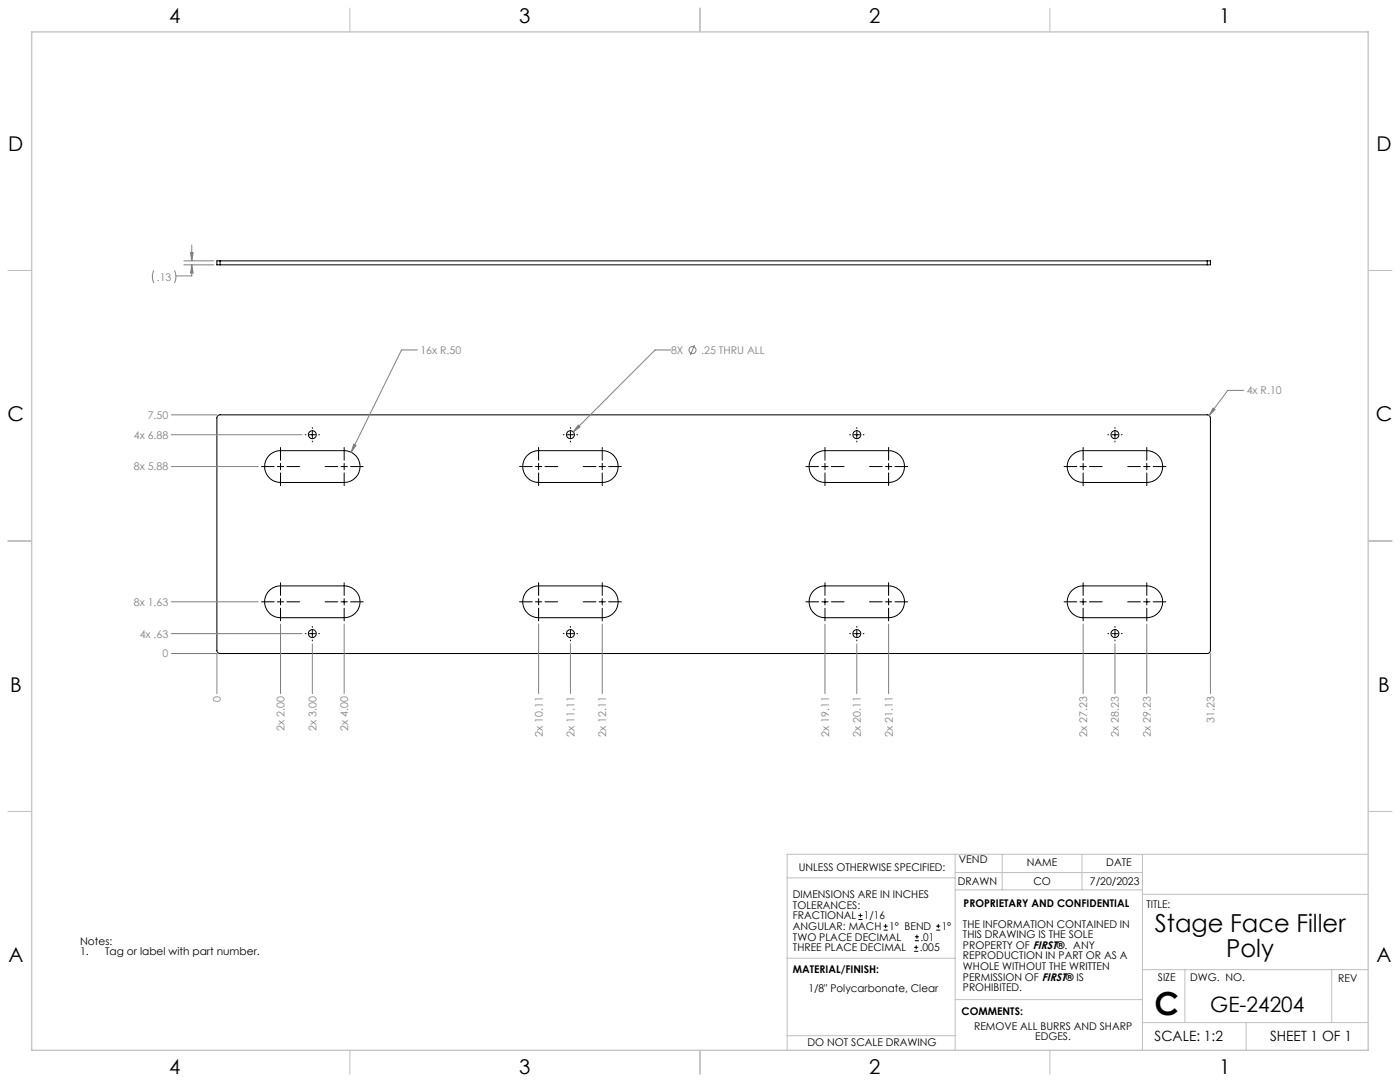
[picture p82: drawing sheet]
<svg xmlns="http://www.w3.org/2000/svg" width="559mm" height="432mm" viewBox="0 0 559 432" stroke-linecap="round" stroke-linejoin="round" font-family="sans-serif">
<defs><g id="words">
<text font-size="12.7" x="460.9" y="405.2">C</text>
<g font-size="9.9">
<text x="461" y="372">Stage Face Filler</text>
<text x="489.5" y="381.9">Poly</text>
</g>
<text font-size="8.5" x="483.1" y="404">GE-24204</text>
<g font-size="8.1">
<text x="67.6" y="9.3">4</text>
<text x="207.3" y="9.3">3</text>
<text x="347" y="9.3">2</text>
<text x="486.7" y="9.3">1</text>
<text x="3.3" y="60.1">D</text>
<text x="549.4" y="60.1">D</text>
<text x="3" y="168">C</text>
<text x="549.1" y="168">C</text>
<text x="4" y="276">B</text>
<text x="550.1" y="276">B</text>
<text x="3.3" y="383.9">A</text>
<text x="549.4" y="383.9">A</text>
<text x="67.6" y="428.4">4</text>
<text x="207.3" y="428.4">3</text>
<text x="347" y="428.4">2</text>
<text x="486.7" y="428.4">1</text>
</g>
<g font-size="5.6">
<text x="460.9" y="415.2">SCALE: 1:2</text>
<text x="507" y="415.2">SHEET 1 OF 1</text>
</g>
<g font-size="4.2" fill="#808080">
<text x="62.6" y="112">.13</text>
<text x="167.8" y="141.3">16x R.50</text>
<text x="267.9" y="141.2">8X</text>
<text x="279.9" y="141.2">.25 THRU ALL</text>
<text x="497.6" y="157.4">4x R.10</text>
<text x="59" y="167.1">7.50</text>
<text x="53.4" y="175.1">4x 6.88</text>
<text x="53.4" y="187.8">8x 5.88</text>
<text x="53.4" y="241.7">8x 1.63</text>
<text x="55.8" y="254.4">4x .63</text>
<text x="64.9" y="262.4">0</text>
<text x="88.2" y="280.3" transform="rotate(-90 88.2 280.3)">0</text>
<text x="113.6" y="291.7" transform="rotate(-90 113.6 291.7)">2x 2.00</text>
<text x="126.3" y="291.7" transform="rotate(-90 126.3 291.7)">2x 3.00</text>
<text x="139" y="291.7" transform="rotate(-90 139 291.7)">2x 4.00</text>
<text x="484.7" y="288.5" transform="rotate(-90 484.7 288.5)">31.23</text>
<text x="216.6" y="294.1" transform="rotate(-90 216.6 294.1)">2x 10.11</text>
<text x="229.3" y="294.1" transform="rotate(-90 229.3 294.1)">2x 11.11</text>
<text x="242" y="294.1" transform="rotate(-90 242 294.1)">2x 12.11</text>
<text x="330.9" y="294.1" transform="rotate(-90 330.9 294.1)">2x 19.11</text>
<text x="343.6" y="294.1" transform="rotate(-90 343.6 294.1)">2x 20.11</text>
<text x="356.3" y="294.1" transform="rotate(-90 356.3 294.1)">2x 21.11</text>
<text x="433.9" y="294.1" transform="rotate(-90 433.9 294.1)">2x 27.23</text>
<text x="446.6" y="294.1" transform="rotate(-90 446.6 294.1)">2x 28.23</text>
<text x="459.3" y="294.1" transform="rotate(-90 459.3 294.1)">2x 29.23</text>
</g>
<g font-size="4.2">
<text x="318.8" y="347.7">UNLESS OTHERWISE SPECIFIED:</text>
<text x="382.7" y="344.5">VEND</text>
<text x="409.9" y="345.7">NAME</text>
<text x="441.6" y="345.7">DATE</text>
<text x="382.3" y="353.3">DRAWN</text>
<text x="412.5" y="353.3">CO</text>
<text x="435" y="353.3">7/20/2023</text>
<text x="316.5" y="358.5">DIMENSIONS ARE IN INCHES</text>
<text x="316.5" y="362.7">TOLERANCES:</text>
<text x="384.6" y="361.9">PROPRIETARY AND CONFIDENTIAL</text>
<text x="457.6" y="362.3">TITLE:</text>
<text x="316.5" y="371.2">ANGULAR: MACH</text>
<text x="316.5" y="366.9">FRACTIONAL</text>
<text x="344.8" y="366.9">1/16</text>
<text x="354.9" y="371.2">1° BEND</text>
<text x="375.9" y="371.2">1°</text>
<text x="384.4" y="370.2">THE INFORMATION CONTAINED IN</text>
<text x="32" y="377">Notes:</text>
<text x="316.5" y="375.4">TWO PLACE DECIMAL</text>
<text x="367.4" y="375.4">.01</text>
<text x="384.4" y="374.4">THIS DRAWING IS THE SOLE</text>
<text x="32" y="381.2">1.</text>
<text x="42" y="381.2">Tag or label with part number.</text>
<text x="316.5" y="379.6">THREE PLACE DECIMAL</text>
<text x="367.1" y="379.6">.005</text>
<text x="384.4" y="378.6">PROPERTY OF FIRST®. ANY</text>
<text x="384.4" y="382.9">REPRODUCTION IN PART OR AS A</text>
<text x="316.5" y="388.4">MATERIAL/FINISH:</text>
<text x="384.4" y="387.1">WHOLE WITHOUT THE WRITTEN</text>
<text x="322.6" y="395.8">1/8&quot; Polycarbonate, Clear</text>
<text x="384.4" y="391.3">PERMISSION OF FIRST® IS</text>
<text x="384.4" y="395.6">PROHIBITED.</text>
<text x="462.2" y="391.3">SIZE</text>
<text x="475.1" y="391.3">DWG. NO.</text>
<text x="534.1" y="391.8">REV</text>
<text x="383.8" y="405.1">COMMENTS:</text>
<text x="388.8" y="410.9">REMOVE ALL BURRS AND SHARP</text>
<text x="322.3" y="417.6">DO NOT SCALE DRAWING</text>
<text x="413.2" y="415.2">EDGES.</text>
</g>
</g></defs>
<g fill="none" stroke="#c0c0c0" stroke-width=".4">
<path d="M139.7 3.2v9.5M279.4 3.2v9.5M419.1 3.2v9.5M3.1 107.9h9.6M546.1 107.9h9.5M3.1 215.9h9.6M546.1 215.9h9.5M3.1 323.8h9.6M546.1 323.8h9.5M314.2 350.3h67M381.2 340.9v78.2M381.2 355.1h74.8"/>
<path d="M381.2 348.2h74.8M400 340.9v14.2M431.9 340.9v14.2M456 340.9v78.2M456 356.9h90.1M546.1 340.9h-231.9v78.2M314.2 382.4h67.2M381.2 398.9h74.8M456 387h90.1M472.9 387v21.1M531.6 387v21.1M139.7 419.1v9.6"/>
<path d="M279.4 419.1v9.6M314.2 413.3h67M419.1 419.1v9.6M456 408.1h90.1M497.4 408.1v11"/>
</g>
<path d="M12.7 12.7h533.4v406.4h-533.4z" fill="none" stroke="#c0c0c0" stroke-width=".5"/>
<g fill="none" stroke="#000" stroke-width=".4">
<path d="M87.8 104.1h-1.2v1.6h1.2M87.8 104.1v1.6M87.8 104.1h394.1M87.8 105.7h394.1M481.9 104.1h1.2v1.6h-1.2M481.9 104.1v1.6M86.9 165.9l.7-.3h394.3a1.26 1.26 0 0 1 1.2 1.2v92.7a1.33 1.33 0 0 1-1.2 1.3h-394.1a1.26 1.26 0 0 1-1.2-1.3v-92.9zM112 178.6v5.1M121.8 173.5h.3M123.4 173.5h2.5M124.7 170.6v.4M124.7 172.2v2.6"/>
<path d="M124.7 176v.4M127.2 173.5h.3M137.4 178.6v5.1M215 178.6v5.1M224.8 173.5h.3M226.4 173.5h2.6M227.7 170.6v.4M227.7 172.2v2.6M227.7 176v.4M230.2 173.5h.3M240.4 178.6v5.1M329.3 178.6v5.1"/>
<path d="M339.1 173.5h.3M340.7 173.5h2.6M342 170.6v.4M342 172.2v2.6M342 176v.4M344.5 173.5h.3M354.7 178.6v5.1M432.3 178.6v5.1M442.2 173.5h.3M443.8 173.5h2.5M445 170.6v.4M445 172.2v2.6"/>
<path d="M445 176v.4M447.6 173.5h.3M457.7 178.6v5.1M104.4 186.2h5M107.1 182.1a6.4 6.4 0 0 1 4.9-2.3h25.4a6.3 6.3 0 0 1 6.3 6.4 6.3 6.3 0 0 1-6.3 6.3h-25.4a6.4 6.4 0 0 1-5.8-3.6 6.4 6.4 0 0 1 .9-6.8zM110.7 186.2h2.5M112 184.9v2.6M112 188.7v5.1M114.5 186.2h5.1M129.8 186.2h5M136.1 186.2h2.5M137.4 184.9v2.6"/>
<path d="M137.4 188.7v5.1M139.9 186.2h5.1M207.4 186.2h5M210.1 182.1a6.4 6.4 0 0 1 4.9-2.3h25.4a6.4 6.4 0 0 1 6.3 6.4 6.4 6.4 0 0 1-6.3 6.3h-25.4a6.4 6.4 0 0 1-5.8-3.6 6.4 6.4 0 0 1 .9-6.8zM213.7 186.2h2.6M215 184.9v2.6M215 188.7v5.1M217.5 186.2h5.1M232.8 186.2h5M239.1 186.2h2.6M240.4 184.9v2.6M240.4 188.7v5.1"/>
<path d="M242.9 186.2h5.1M321.7 186.2h5M324.4 182.1a6.4 6.4 0 0 1 4.9-2.3h25.4a6.3 6.3 0 0 1 6.3 6.4 6.3 6.3 0 0 1-6.3 6.3h-25.4a6.4 6.4 0 0 1-5.8-3.6 6.4 6.4 0 0 1 .9-6.8zM328 186.2h2.6M329.3 184.9v2.6M329.3 188.7v5.1M331.8 186.2h5.1M347.1 186.2h5M353.4 186.2h2.6M354.7 184.9v2.6M354.7 188.7v5.1M357.2 186.2h5.1"/>
<path d="M424.7 186.2h5.1M428.2 181.3a6.4 6.4 0 0 1 4.1-1.5h25.4a6.4 6.4 0 0 1 6.4 6.4 6.4 6.4 0 0 1-6.4 6.3h-25.4a6.4 6.4 0 0 1-5.9-4.1 6.4 6.4 0 0 1 1.8-7.1zM431.1 186.2h2.5M432.3 184.9v2.6M432.3 188.7v5.1M434.9 186.2h5M450.1 186.2h5.1M456.5 186.2h2.5M457.7 184.9v2.6M457.7 188.7v5.1M460.3 186.2h5M107.1 236.1a6.4 6.4 0 0 1 4.9-2.3h25.4a6.3 6.3 0 0 1 6.3 6.4 6.3 6.3 0 0 1-6.3 6.3h-25.4a6.4 6.4 0 0 1-5.8-3.6 6.4 6.4 0 0 1 .9-6.8z"/>
<path d="M112 232.6v5M112 238.9v2.5M137.4 232.6v5M137.4 238.9v2.5M210.1 236.1a6.4 6.4 0 0 1 4.9-2.3h25.4a6.3 6.3 0 0 1 6.3 6.4 6.3 6.3 0 0 1-6.3 6.3h-25.4a6.4 6.4 0 0 1-5.8-3.6 6.4 6.4 0 0 1 .9-6.8zM215 232.6v5M215 238.9v2.5M240.4 232.6v5M240.4 238.9v2.5M324.4 236.1a6.4 6.4 0 0 1 4.9-2.3h25.4a6.3 6.3 0 0 1 6.3 6.4 6.3 6.3 0 0 1-6.3 6.3h-25.4a6.4 6.4 0 0 1-5.8-3.6 6.4 6.4 0 0 1 .9-6.8zM329.3 232.6v5M329.3 238.9v2.5"/>
<path d="M354.7 232.6v5M354.7 238.9v2.5M427.5 236.1a6.4 6.4 0 0 1 4.8-2.3h25.4a6.4 6.4 0 0 1 6.4 6.4 6.4 6.4 0 0 1-6.4 6.3h-25.4a6.4 6.4 0 0 1-5.7-3.6 6.4 6.4 0 0 1 .9-6.8zM432.3 232.6v5M432.3 238.9v2.5M457.7 232.6v5M457.7 238.9v2.5M104.4 240.2h5M110.7 240.2h2.5M112 242.7v5.1M114.5 240.2h5.1M121.8 252.9h.3"/>
<path d="M123.4 252.9h2.5M124.7 250v.3M124.7 251.6v2.5M124.7 255.4v.3M127.2 252.9h.3M129.8 240.2h5M136.1 240.2h2.5M137.4 242.7v5.1M139.9 240.2h5.1M207.4 240.2h5M213.7 240.2h2.6M215 242.7v5.1"/>
<path d="M217.5 240.2h5.1M224.8 252.9h.3M226.4 252.9h2.6M227.7 250v.3M227.7 251.6v2.5M227.7 255.4v.3M230.2 252.9h.3M232.8 240.2h5M239.1 240.2h2.6M240.4 242.7v5.1M242.9 240.2h5.1M321.7 240.2h5"/>
<path d="M328 240.2h2.6M329.3 242.7v5.1M331.8 240.2h5.1M339.1 252.9h.3M340.7 252.9h2.6M342 250v.3M342 251.6v2.5M342 255.4v.3M344.5 252.9h.3M347.1 240.2h5M353.4 240.2h2.6M354.7 242.7v5.1"/>
<path d="M357.2 240.2h5.1M424.7 240.2h5.1M431.1 240.2h2.5M432.3 242.7v5.1M434.9 240.2h5M442.2 252.9h.3M443.8 252.9h2.5M445 250v.3M445 251.6v2.5M445 255.4v.3M447.6 252.9h.3M450.1 240.2h5.1"/>
<path d="M456.5 240.2h2.5M457.7 242.7v5.1M460.3 240.2h5"/>
<circle cx="124.7" cy="173.5" r="1.58"/>
<circle cx="227.7" cy="173.5" r="1.58"/>
<circle cx="342" cy="173.5" r="1.58"/>
<circle cx="445" cy="173.5" r="1.58"/>
<circle cx="124.7" cy="252.9" r="1.58"/>
<circle cx="227.7" cy="252.9" r="1.58"/>
<circle cx="342" cy="252.9" r="1.58"/>
<circle cx="445" cy="252.9" r="1.58"/>
</g>
<g fill="none" stroke="#808080" stroke-width=".4">
<path d="M76.6 97.8v6.3M61.4 107.9l-.6 2 .6 3.1M69.6 107.9l.6 2-.1 1.8-.5 1.3M73.4 105.7h11.9M73.4 104.1h11.9M76.1 100.8h1l-.5 3.3zM76.6 105.7l.5 3.3h-1zM76.6 105.7v4.4h-6.4M166.6 139.7h-6.3l-20.1 40.8M267.8 139.7h-6.3l-32.7 32.7M277.2 137.7l-1.6 4M496.4 155.8h-6.3l-7.5 10"/>
<path d="M68.4 173.5h52.1M68.4 165.6h18.2M141.2 177.3l.9 .5-1.9 2.7zM230.8 169.7l.7 .7-2.7 2zM484.2 162.8l.8 .6-2.4 2.4zM68.4 186.2h34.7M68.4 252.9h52.1M68.4 240.2h34.7M112 249.1v27.7M124.7 257v19.8M137.4 249.1v27.7M215 249.1v27.7"/>
<path d="M227.7 257v19.8M240.4 249.1v27.7M329.3 249.1v27.7M342 257v19.8M354.7 249.1v27.7M432.3 249.1v27.7M445 257v19.8M457.7 249.1v27.7M68.4 260.8h18.2v16M483.1 260.8v16"/>
<circle cx="276.4" cy="139.7" r="1.41"/>
</g>
<path d="M230.8 169.7l-2 2.7 2.7-2zM484.2 162.8l-1.6 3 2.4-2.4zM141.2 177.3l-1 3.2 1.9-2.7zM76.6 105.7l.5 3.3h-1zM76.1 100.8h1l-.5 3.3z" fill="#808080"/>
<g fill="none" stroke="#000" stroke-width=".4">
<path d="M342.6 367h1.6M342.6 365.4h1.6M343.4 364.6v1.5M352.7 371.2h1.6M352.7 369.6h1.6M353.5 368.8v1.6M364.9 379.7h1.6M364.9 378.1h1.6M365.2 375.4h1.6M365.2 373.8h1.6M365.7 377.3v1.5M366 373v1.6"/>
<path d="M373.7 371.2h1.6M373.7 369.6h1.6M374.5 368.8v1.6"/>
</g>
<use href="#words"/>
</svg>
